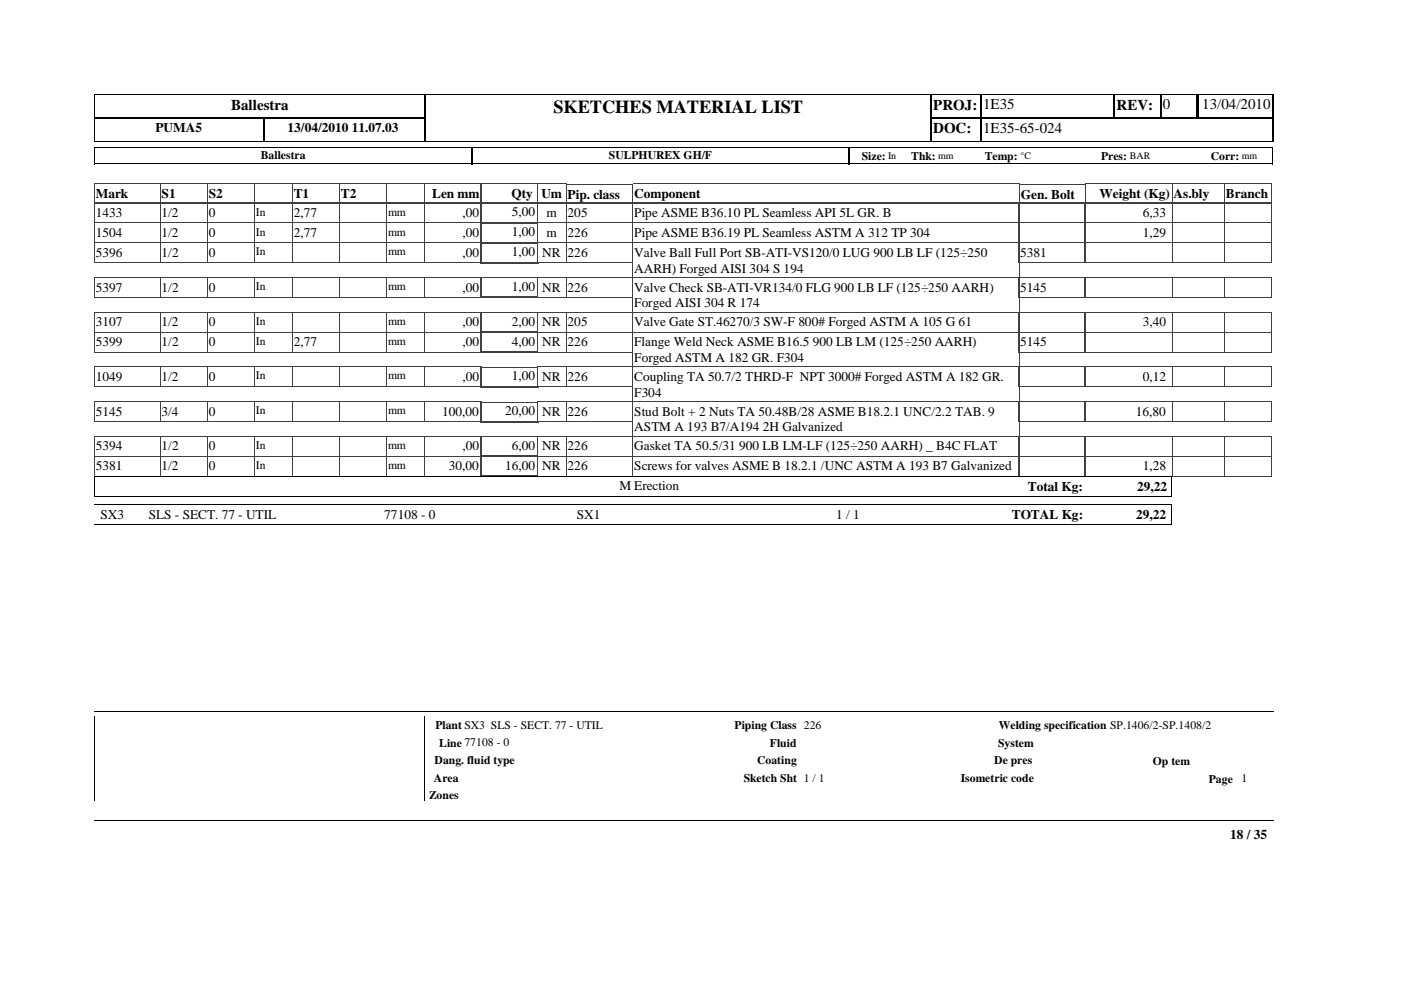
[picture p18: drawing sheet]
<svg xmlns="http://www.w3.org/2000/svg" width="297mm" height="210mm" viewBox="0 0 297 210" stroke-linecap="round" stroke-linejoin="round" font-family="sans-serif">
<defs><g id="words">
<text font-size="3.9" x="117.3" y="23.9">SKETCHES MATERIAL LIST</text>
<g font-size="3.2">
<text x="49" y="23.2">Ballestra</text>
<text x="197.9" y="23.2">PROJ:</text>
<text x="208.4" y="23.2">1E35</text>
<text x="236.7" y="23.2">REV:</text>
<text x="246.5" y="23.2">0</text>
<text x="254.9" y="23.2">13/04/2010</text>
<text x="197.9" y="28.3">DOC:</text>
<text x="208.4" y="28.2">1E35-65-024</text>
</g>
<g font-size="2.8">
<text x="33" y="27.9">PUMA5</text>
<text x="61" y="27.9">13/04/2010 11.07.03</text>
<text x="20.3" y="42.1">Mark</text>
<text x="20.3" y="46">1433</text>
<text x="34.3" y="46">1/2</text>
<text x="34.3" y="42.1">S1</text>
<text x="44.3" y="42.1">S2</text>
<text x="44.3" y="46">0</text>
<text x="62.3" y="42.1">T1</text>
<text x="62.3" y="46">2,77</text>
<text x="72.3" y="42.1">T2</text>
<text x="91.6" y="42.1">Len mm</text>
<text x="98.1" y="46">,00</text>
<text x="108.5" y="42.1">Qty</text>
<text x="108.5" y="45.8">5,00</text>
<text x="114.8" y="42.1">Um</text>
<text x="115.8" y="46">m</text>
<text x="120.4" y="42.1">Pip. class</text>
<text x="120.4" y="46">205</text>
<text x="134.5" y="42.1">Component</text>
<text x="134.5" y="46">Pipe ASME B36.10 PL Seamless API 5L GR. B</text>
<text x="216.5" y="42.1">Gen. Bolt</text>
<text x="233.1" y="42.1">Weight (Kg)</text>
<text x="242.3" y="46">6,33</text>
<text x="248.8" y="42.1">As.bly</text>
<text x="259.9" y="42.1">Branch</text>
<text x="20.3" y="50.3">1504</text>
<text x="34.3" y="50.3">1/2</text>
<text x="44.3" y="50.3">0</text>
<text x="62.3" y="50.3">2,77</text>
<text x="98.1" y="50.3">,00</text>
<text x="108.5" y="50.1">1,00</text>
<text x="115.8" y="50.3">m</text>
<text x="120.4" y="50.3">226</text>
<text x="134.5" y="50.3">Pipe ASME B36.19 PL Seamless ASTM A 312 TP 304</text>
<text x="242.3" y="50.3">1,29</text>
<text x="20.3" y="54.5">5396</text>
<text x="34.3" y="54.5">1/2</text>
<text x="44.3" y="54.5">0</text>
<text x="98.1" y="54.5">,00</text>
<text x="108.5" y="54.3">1,00</text>
<text x="115" y="54.5">NR</text>
<text x="120.4" y="54.5">226</text>
<text x="134.5" y="54.5">Valve Ball Full Port SB-ATI-VS120/0 LUG 900 LB LF (125÷250</text>
<text x="134.5" y="57.8">AARH) Forged AISI 304 S 194</text>
<text x="216.3" y="54.5">5381</text>
<text x="20.3" y="61.8">5397</text>
<text x="34.3" y="61.8">1/2</text>
<text x="44.3" y="61.8">0</text>
<text x="98.1" y="61.8">,00</text>
<text x="108.5" y="61.7">1,00</text>
<text x="115" y="61.8">NR</text>
<text x="120.4" y="61.8">226</text>
<text x="134.5" y="61.8">Valve Check SB-ATI-VR134/0 FLG 900 LB LF (125÷250 AARH)</text>
<text x="134.5" y="65.2">Forged AISI 304 R 174</text>
<text x="216.3" y="61.8">5145</text>
<text x="20.3" y="69.2">3107</text>
<text x="34.3" y="69.2">1/2</text>
<text x="44.3" y="69.2">0</text>
<text x="98.1" y="69.2">,00</text>
<text x="108.5" y="69">2,00</text>
<text x="115" y="69.2">NR</text>
<text x="120.4" y="69.2">205</text>
<text x="134.5" y="69.2">Valve Gate ST.46270/3 SW-F 800# Forged ASTM A 105 G 61</text>
<text x="242.3" y="69.2">3,40</text>
<text x="20.3" y="73.4">5399</text>
<text x="34.3" y="73.4">1/2</text>
<text x="44.3" y="73.4">0</text>
<text x="62.3" y="73.4">2,77</text>
<text x="98.1" y="73.4">,00</text>
<text x="108.5" y="73.3">4,00</text>
<text x="115" y="73.4">NR</text>
<text x="120.4" y="73.4">226</text>
<text x="134.5" y="73.4">Flange Weld Neck ASME B16.5 900 LB LM (125÷250 AARH)</text>
<text x="134.5" y="76.8">Forged ASTM A 182 GR. F304</text>
<text x="216.3" y="73.4">5145</text>
<text x="20.3" y="80.8">1049</text>
<text x="34.3" y="80.8">1/2</text>
<text x="44.3" y="80.8">0</text>
<text x="98.1" y="80.8">,00</text>
<text x="108.5" y="80.6">1,00</text>
<text x="115" y="80.8">NR</text>
<text x="120.4" y="80.8">226</text>
<text x="134.5" y="80.8">Coupling TA 50.7/2 THRD-F NPT 3000# Forged ASTM A 182 GR.</text>
<text x="242.3" y="80.8">0,12</text>
<text x="20.3" y="88.2">5145</text>
<text x="34.3" y="88.2">3/4</text>
<text x="44.3" y="88.2">0</text>
<text x="93.7" y="88.2">100,00</text>
<text x="107.1" y="88">20,00</text>
<text x="115" y="88.2">NR</text>
<text x="120.4" y="88.2">226</text>
<text x="134.5" y="84.1">F304</text>
<text x="134.5" y="88.2">Stud Bolt + 2 Nuts TA 50.48B/28 ASME B18.2.1 UNC/2.2 TAB. 9</text>
<text x="240.8" y="88.2">16,80</text>
<text x="20.3" y="95.5">5394</text>
<text x="34.3" y="95.5">1/2</text>
<text x="44.3" y="95.5">0</text>
<text x="98.1" y="95.5">,00</text>
<text x="108.5" y="95.3">6,00</text>
<text x="115" y="95.5">NR</text>
<text x="120.4" y="95.5">226</text>
<text x="134.5" y="91.5">ASTM A 193 B7/A194 2H Galvanized</text>
<text x="134.5" y="95.5">Gasket TA 50.5/31 900 LB LM-LF (125÷250 AARH) _ B4C FLAT</text>
<text x="20.3" y="99.7">5381</text>
<text x="34.3" y="99.7">1/2</text>
<text x="44.3" y="99.7">0</text>
<text x="95.2" y="99.7">30,00</text>
<text x="107.1" y="99.5">16,00</text>
<text x="115" y="99.7">NR</text>
<text x="120.4" y="99.7">226</text>
<text x="134.5" y="99.7">Screws for valves ASME B 18.2.1 /UNC ASTM A 193 B7 Galvanized</text>
<text x="242.3" y="99.7">1,28</text>
<text x="131.3" y="104">M Erection</text>
<text x="217.9" y="104">Total Kg:</text>
<text x="241.1" y="104">29,22</text>
<text x="21.3" y="110">SX3</text>
<text x="31.6" y="110">SLS - SECT. 77 - UTIL</text>
<text x="81.5" y="110">77108 - 0</text>
<text x="122.3" y="110">SX1</text>
<text x="177.3" y="110">1 / 1</text>
<text x="214.5" y="110">TOTAL Kg:</text>
<text x="240.9" y="110">29,22</text>
<text x="260.8" y="177.9">18 / 35</text>
</g>
<g font-size="2.5">
<text x="55.3" y="33.7">Ballestra</text>
<text x="129.1" y="33.7">SULPHUREX GH/F</text>
<text x="182.7" y="33.8">Size:</text>
<text x="193.2" y="33.8">Thk:</text>
<text x="208.8" y="33.8">Temp:</text>
<text x="233.5" y="33.8">Pres:</text>
<text x="256.7" y="33.8">Corr:</text>
<text x="54.3" y="45.7">In</text>
<text x="82.3" y="45.7">mm</text>
<text x="54.3" y="49.9">In</text>
<text x="82.3" y="49.9">mm</text>
<text x="54.3" y="54.2">In</text>
<text x="82.3" y="54.2">mm</text>
<text x="54.3" y="61.5">In</text>
<text x="82.3" y="61.5">mm</text>
<text x="54.3" y="68.9">In</text>
<text x="82.3" y="68.9">mm</text>
<text x="54.3" y="73.1">In</text>
<text x="82.3" y="73.1">mm</text>
<text x="54.3" y="80.5">In</text>
<text x="82.3" y="80.5">mm</text>
<text x="54.3" y="87.8">In</text>
<text x="82.3" y="87.8">mm</text>
<text x="54.3" y="95.2">In</text>
<text x="82.3" y="95.2">mm</text>
<text x="54.3" y="99.4">In</text>
<text x="82.3" y="99.4">mm</text>
<text x="92.3" y="154.6">Plant SX3 SLS - SECT. 77 - UTIL</text>
<text x="155.7" y="154.6">Piping Class 226</text>
<text x="211.8" y="154.6">Welding specification SP.1406/2-SP.1408/2</text>
<text x="93.1" y="158.3">Line 77108 - 0</text>
<text x="163.2" y="158.3">Fluid</text>
<text x="211.6" y="158.3">System</text>
<text x="92" y="165.7">Area</text>
<text x="92.2" y="162">Dang. fluid type</text>
<text x="157.7" y="165.7">Sketch Sht 1 / 1</text>
<text x="160.5" y="162">Coating</text>
<text x="203.7" y="165.7">Isometric code</text>
<text x="210.8" y="162">De pres</text>
<text x="244.5" y="162.2">Op tem</text>
<text x="256.3" y="165.9">Page</text>
<text x="263.2" y="165.9">1</text>
<text x="91" y="169.4">Zones</text>
</g>
<g font-size="2.1">
<text x="188.3" y="33.7">In</text>
<text x="198.9" y="33.7">mm</text>
<text x="216.4" y="33.7">°C</text>
<text x="239.6" y="33.7">BAR</text>
<text x="263.3" y="33.7">mm</text>
</g>
</g></defs>
<g fill="none" stroke="#404040" stroke-width=".21">
<path d="M20 39h70M20 39v4M34 39v4M43.9 39v4M54 39v4M62 39v4M72 39v4M82 39v4M90 39v4M101.9 39h12.2v4h-12.2zM134.2 39h81.9v4h-81.9M134.2 39v4h-14.2v-3.9h14.2"/>
<path d="M248.5 39h21.2v4h-21.2zM259.6 39v4M20 43h70"/>
</g>
<path d="M113.9 39h6.1v4h-6.1z" fill="#fff"/>
<path d="M90 39h12v4h-12zM113.9 39h6.2l-.1 4h-6.1zM216.2 39.1h13.9v3.9h-13.9zM248.5 39v4M248.5 39h-18.5v4h18.5" fill="none" stroke="#404040" stroke-width=".21"/>
<path d="M20 31.2h249.9M20 34.7h249.9M20 30h70.3M20 20.1h70.3M20.1 20v10.1M20.1 31.1v3.7M197.2 30h72.9M197.2 20.1h72.9M269.9 31.1v3.7" fill="none" stroke="#000" stroke-width=".21"/>
<path d="M20 25h70.3M55.9 24.9v5.2M90.1 20v5.2M100 31.1v3.7M180 31.1v3.7M197.2 25h72.9M197.4 20v10.1M208 20v10.1M246 20v5.2M254 20v5.2" fill="none" stroke="#000" stroke-width=".36"/>
<path d="M20 25.1h70.3M90.1 24.9v5.2M236.3 20v5.2M253.8 20v5.2" fill="none" stroke="#000" stroke-width=".34"/>
<path d="M269.9 20v10.1" fill="none" stroke="#000" stroke-width=".25"/>
<path d="M90.3 20.2h107v9.7h-107z" fill="#fff"/>
<path d="M89.9 20.1h107.8M89.9 30h107.8" fill="none" stroke="#000" stroke-width=".21"/>
<path d="M197.5 20v10.1" fill="none" stroke="#000" stroke-width=".36"/>
<path d="M90.1 20v10.1" fill="none" stroke="#000" stroke-width=".34"/>
<g fill="none" stroke="#404040" stroke-width=".21">
<path d="M20 43h82v4.3h-82M20 43v4.3M34 43v4.3M43.9 43v4.3M54 43v4.3M62 43v4.3M72 43v4.3M82 43v4.3M90 43v4.3M101.8 43.1h12.5M101.8 47.2h12.5M120 43h96.1v4.3h-96.1z"/>
<path d="M134.2 43v4.3M230 43h39.7v4.3h-39.7zM248.5 43v4.3M259.6 43v4.3"/>
</g>
<path d="M102 43v4.3M114.1 43v4.3" fill="none" stroke="#404040" stroke-width=".36"/>
<path d="M113.9 43.1h6.1v4.2h-6.1z" fill="#fff"/>
<g fill="none" stroke="#404040" stroke-width=".21">
<path d="M20 47.3h82v4.2h-82M20 47.3v4.2M34 47.3v4.2M43.9 47.3v4.2M54 47.3v4.2M62 47.3v4.2M72 47.3v4.2M82 47.3v4.2M90 47.3v4.2M101.8 47.3h12.5M101.8 51.4h12.5M134.2 47.3v4.2"/>
<path d="M216.1 47.3v4.2h-96.1l.1-8.5h-6.2v4.3h116.1l-.1-4.3h-13.9v4.3M230 47.3h39.7v4.2h-39.7zM248.5 47.3v4.2M259.6 47.3v4.2"/>
</g>
<path d="M102 47.3v4.2M114.1 47.3v4.2" fill="none" stroke="#404040" stroke-width=".36"/>
<path d="M113.9 47.3h6.1v4.2h-6.1z" fill="#fff"/>
<g fill="none" stroke="#404040" stroke-width=".21">
<path d="M20 51.5h82v4.3l-82-.1M20 51.5v4.3M34 51.5v4.3M43.9 51.5v4.3M54 51.5v4.3M62 51.5v4.3M72 51.5v4.3M82 51.5v4.3M90 51.5v4.3M101.8 51.6h12.5M134.2 51.5v7.3M216 51.5v-4.2h13.9l.1 4.2h-116.1v-4.2h6.2l-.1 8.5 14.2-.1"/>
<path d="M216.1 51.5v7.3M230 51.5h39.7v4.3l-39.7-.1zM248.5 51.5v4.3M259.6 51.5v4.3"/>
</g>
<path d="M102 51.5v4.4M114.1 51.5v4.4" fill="none" stroke="#404040" stroke-width=".36"/>
<path d="M101.8 55.7h12.5" fill="none" stroke="#404040" stroke-width=".34"/>
<path d="M113.9 51.5h6.1v4.2h-6.1z" fill="#fff"/>
<g fill="none" stroke="#404040" stroke-width=".21">
<path d="M20 58.9h82v4.2h-82M20 58.8v4.3M34 58.8v4.3M43.9 58.8v4.3M54 58.8v4.3M62 58.8v4.3M72 58.8v4.3M82 58.8v4.3M90 58.8v4.3M101.8 58.9h12.5M113.9 51.5h6.2l-.1 4.3-6.1-.1zM134.2 58.8v7.4"/>
<path d="M216 51.5h14l-.1 4.3-13.9-.1zM230 58.9h39.7v4.2h-39.7zM248.5 58.8v4.3M259.6 58.8v4.3M134.2 63.1h-14.2v-4.3l96.1 .1v7.3h-81.9"/>
</g>
<path d="M102 58.8v4.4M114.1 58.8v4.4" fill="none" stroke="#404040" stroke-width=".36"/>
<path d="M101.8 63.1h12.5" fill="none" stroke="#404040" stroke-width=".34"/>
<path d="M113.9 58.9h6.1v4.2h-6.1z" fill="#fff"/>
<g fill="none" stroke="#404040" stroke-width=".21">
<path d="M113.9 58.9h6.2l-.1 4.2h-6.1zM216 58.9h14l-.1 4.2h-13.9zM20 66.2h82v4.3h-82M20 66.2v4.3M34 66.2v4.3M43.9 66.2v4.3M54 66.2v4.3M62 66.2v4.3M72 66.2v4.3M82 66.2v4.3M90 66.2v4.3M101.8 66.3h12.5"/>
<path d="M101.8 70.4h12.5M120 66.2h96.1v4.3h-96.1zM134.2 66.2v4.3M230 66.2h39.7v4.3h-39.7zM248.5 66.2v4.3M259.6 66.2v4.3"/>
</g>
<path d="M102 66.2v4.3M114.1 66.2v4.3" fill="none" stroke="#404040" stroke-width=".36"/>
<path d="M113.9 66.2h6.1v4.2h-6.1z" fill="#fff"/>
<g fill="none" stroke="#404040" stroke-width=".21">
<path d="M20 70.5h82v4.2h-82M20 70.4v4.3M34 70.4v4.3M43.9 70.4v4.3M54 70.4v4.3M62 70.4v4.3M72 70.4v4.3M82 70.4v4.3M90 70.4v4.3M101.8 70.5h12.5M134.2 70.4v7.4M216 70.5v-4.3h13.9l.1 4.3h-116.1v-4.3h6.2l-.1 8.5h14.2"/>
<path d="M216.1 70.4v7.4M230 70.5h39.7v4.2h-39.7zM248.5 70.4v4.3M259.6 70.4v4.3"/>
</g>
<path d="M102 70.4v4.4M114.1 70.4v4.4" fill="none" stroke="#404040" stroke-width=".36"/>
<path d="M101.8 74.7h12.5" fill="none" stroke="#404040" stroke-width=".34"/>
<path d="M113.9 70.5h6.1v4.2h-6.1z" fill="#fff"/>
<g fill="none" stroke="#404040" stroke-width=".21">
<path d="M20 77.8h82v4.2h-82M20 77.8v4.2M34 77.8v4.2M43.9 77.8v4.2M54 77.8v4.2M62 77.8v4.2M72 77.8v4.2M82 77.8v4.2M90 77.8v4.2M101.8 77.9h12.5M113.9 70.5h6.2l-.1 4.2h-6.1zM134.2 77.8v7.4"/>
<path d="M216 70.5h14l-.1 4.2h-13.9zM230 77.8h39.7v4.2h-39.7zM248.5 77.8v4.2M259.6 77.8v4.2M134.2 85.1h81.9M134.2 82h-14.2v-4.2h96.1v7.4"/>
</g>
<path d="M102 77.8v4.4M114.1 77.8v4.4" fill="none" stroke="#404040" stroke-width=".36"/>
<path d="M101.8 82h12.5" fill="none" stroke="#404040" stroke-width=".34"/>
<path d="M113.9 77.8h6.1v4.2h-6.1z" fill="#fff"/>
<g fill="none" stroke="#404040" stroke-width=".21">
<path d="M113.9 77.8h6.2l-.1 4.2h-6.1zM216 77.8h14l-.1 4.2h-13.9zM20 85.2h82v4.2h-82M20 85.2v4.2M34 85.2v4.2M43.9 85.2v4.2M54 85.2v4.2M62 85.2v4.2M72 85.2v4.2M82 85.2v4.2M90 85.2v4.2M101.8 85.2h12.5"/>
<path d="M134.2 85.2v7.3M134.2 89.4h-14.2v-4.2h96.1v7.3M230 85.2h39.7v4.2h-39.7zM248.5 85.2v4.2M259.6 85.2v4.2"/>
</g>
<path d="M102 85.2v4.4M114.1 85.2v4.4" fill="none" stroke="#404040" stroke-width=".36"/>
<path d="M101.8 89.4h12.5" fill="none" stroke="#404040" stroke-width=".34"/>
<path d="M113.9 85.2h6.1v4.2h-6.1z" fill="#fff"/>
<g fill="none" stroke="#404040" stroke-width=".21">
<path d="M20 92.5h82v4.3l-82-.1M20 92.5v4.3M34 92.5v4.3M43.9 92.5v4.3M54 92.5v4.3M62 92.5v4.3M72 92.5v4.3M82 92.5v4.3M90 92.5v4.3M101.8 92.6h12.5M101.8 96.7h12.5M113.9 85.2h6.2l-.1 4.2h-6.1z"/>
<path d="M120 92.5h96.1v4.2l-96.1 .1zM134.2 92.5v4.3M216 85.2h14l-.1 4.2h-13.9zM230 92.5h39.7v4.3l-39.7-.1zM248.5 92.5v4.3M259.6 92.5v4.3"/>
</g>
<path d="M102 92.5v4.3M114.1 92.5v4.3" fill="none" stroke="#404040" stroke-width=".36"/>
<path d="M113.9 92.5h6.1v4.2h-6.1z" fill="#fff"/>
<g fill="none" stroke="#404040" stroke-width=".21">
<path d="M20 96.7h82v4.3h-82M20 96.7v4.3M34 96.7v4.3M43.9 96.7v4.3M54 96.7v4.3M62 96.7v4.3M72 96.7v4.3M82 96.7v4.3M90 96.7v4.3M101.8 96.8h12.5M134.2 96.7v4.3M216.1 96.7v4.3h-96.1l.1-8.5h-6.2v4.3l116.1-.1-.1-4.2h-13.9v4.3"/>
<path d="M230 96.7h39.7v4.3h-39.7zM248.5 96.7v4.3M259.6 96.7v4.3M101.8 100.9h12.5"/>
</g>
<path d="M102 96.7v4.3M114.1 96.7v4.3" fill="none" stroke="#404040" stroke-width=".36"/>
<path d="M113.9 96.8h6.1v4.2h-6.1z" fill="#fff"/>
<path d="M113.9 96.7h6.2l-.1 4.3h-6.1zM216 96.7h14l-.1 4.3h-13.9z" fill="none" stroke="#404040" stroke-width=".21"/>
<path d="M20 101h228.3v4.2h-228.3M20 101v4.2" fill="none" stroke="#000" stroke-width=".21"/>
<path d="M189 107h23.8v4.2h-23.8z" fill="#fff"/>
<path d="M20 107h228.3v4.2h-228.3M20 150.9h250M20 173.9h250" fill="none" stroke="#000" stroke-width=".21"/>
<path d="M20 151.9h70v18h-70z" fill="#fff"/>
<path d="M20 151.9v18M90.1 151.9v18" fill="none" stroke="#000" stroke-width=".21"/>
<use href="#words"/>
</svg>
